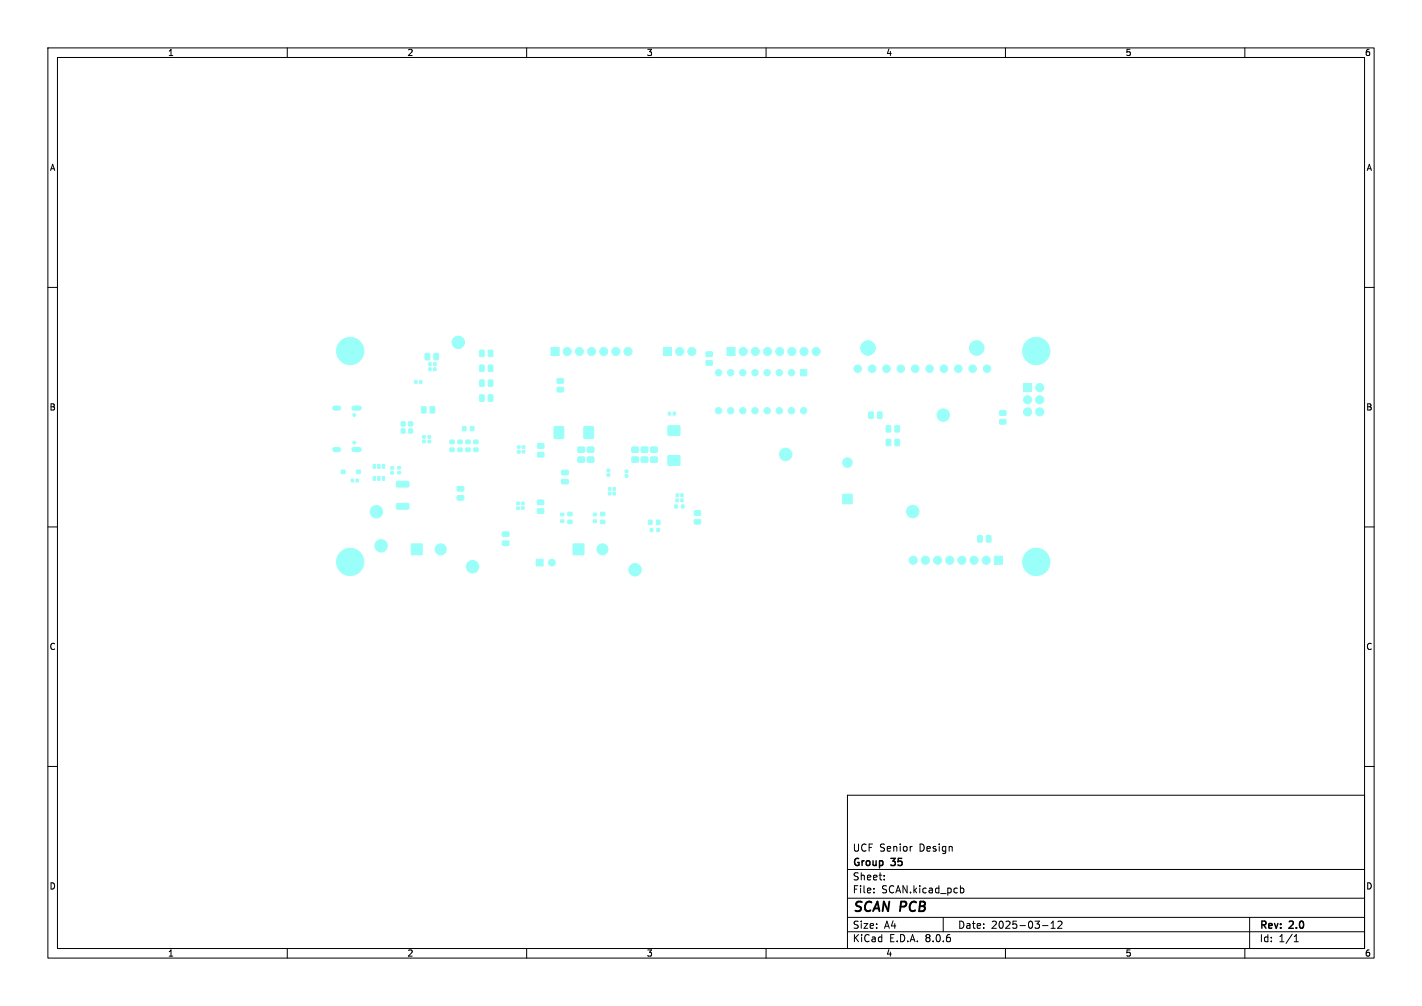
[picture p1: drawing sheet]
<svg xmlns="http://www.w3.org/2000/svg" width="297mm" height="210mm" viewBox="0 0 297 210" stroke-linecap="round" stroke-linejoin="round" font-family="sans-serif">
<defs><g id="words">
<text font-size="2.8" x="178" y="190.9">SCAN PCB</text>
<g font-size="2.1">
<text x="178" y="178">UCF Senior</text>
<text x="192" y="178">Design</text>
<text x="178" y="184">Sheet:</text>
<text x="178" y="181.2">Group</text>
<text x="186.2" y="181.2">35</text>
<text x="178" y="186.7">File:</text>
<text x="184.1" y="186.7">SCAN.kicad_pcb</text>
<text x="178" y="196.9">KiCad</text>
<text x="178" y="194.1">Size:</text>
<text x="184.7" y="194.1">A4</text>
<text x="185.7" y="196.9">E.D.A.</text>
<text x="193.3" y="196.9">8.0.6</text>
<text x="200" y="194.1">Date:</text>
<text x="207" y="194.1">2025-03-12</text>
<text x="263" y="194.3">Rev:</text>
<text x="263" y="196.9">Id:</text>
<text x="267.1" y="196.9">1/1</text>
<text x="269.4" y="194.3">2.0</text>
</g>
<g font-size="1.8">
<text x="35" y="11.9">1</text>
<text x="85" y="11.9">2</text>
<text x="135" y="11.9">3</text>
<text x="185" y="11.9">4</text>
<text x="235" y="11.9">5</text>
<text x="285" y="11.9">6</text>
<text x="10.3" y="35.9">A</text>
<text x="285.4" y="35.9">A</text>
<text x="10.3" y="85.9">B</text>
<text x="285.3" y="85.9">B</text>
<text x="10.3" y="135.9">C</text>
<text x="285.3" y="135.9">C</text>
<text x="10.3" y="185.9">D</text>
<text x="285.3" y="185.9">D</text>
<text x="35" y="199.9">1</text>
<text x="85" y="199.9">2</text>
<text x="135" y="199.9">3</text>
<text x="185" y="199.9">4</text>
<text x="235" y="199.9">5</text>
<text x="285" y="199.9">6</text>
</g>
</g></defs>
<g fill="none" stroke="#000" stroke-width=".21">
<path d="M10 10h277v190h-277zM12 12h273v186h-273zM60 10v2M110 10v2M160 10v2M210 10v2M260 10v2M10 60h2M285 60h2M10 110h2M285 110h2M10 160h2"/>
<path d="M285 160h2M177 166h108v32h-108zM190.4 176.7h.1M60 198v2M110 198v2M160 198v2M177 194.5h108M177 191.5h108M177 187.5h108M177 181.5h108M182.5 186.3v.1M182.5 185.5v.1"/>
<path d="M184.7 183.6v.1M184.7 182.8v.1M197 191.5v3M200.6 184.9v1.5M200.6 185.5l.4-.1 .3 .3-.1 .6h-.6M210 198v2M217.7 193.2h1.2M219.5 193.8h.9M219.5 192.7l.5-.4v1.5M221 192.4l.5-.1 .3 .4-.9 1.1h.9M260 198v2M261 191.5v6.5"/>
<path d="M270.3 196.6h.9M270.3 195.5l.4-.4v1.5"/>
</g>
<g fill="#9afff8" stroke="#9afff8" stroke-width=".21">
<path d="M176 103.2h2v2h-2z"/>
<path d="M151.8 72.5h1.7v1.7h-1.7z"/>
<path d="M213.8 80.1h1.7v1.7h-1.7z"/>
<path d="M85.9 113.6h2.3v2.2h-2.3z"/>
<path d="M119.7 113.6h2.3v2.2h-2.3z"/>
<path d="M112 116.7h1.4v1.5h-1.4z"/>
<path d="M115.1 72.5h1.7v1.7h-1.7z"/>
<path d="M138.6 72.5h1.7v1.7h-1.7z"/>
<path d="M167.2 77.2h1.3v1.2h-1.3z"/>
<path d="M207.7 116.1h1.7v1.7h-1.7z"/>
<path d="M88.8 73.8l.7-.1 .3 .2v1l-.2 .2h-.6l-.2-.1z"/>
<path d="M90.7 73.8l.7-.1 .2 .2v1l-.1 .2h-.7l-.2-.1z"/>
<path d="M116.4 79.1l1.2-.1 .1 .2v.7l-.2 .1h-1l-.2-.2z"/>
<path d="M116.4 80.9l1.2-.1 .1 .3v.6l-.2 .1h-1l-.2-.2z"/>
<path d="M145 106.7l1.2-.1 .2 .2v.7l-.3 .1h-1l-.1-.2z"/>
<path d="M145 108.5l1.2-.1 .2 .3v.6l-.3 .1h-1l-.1-.2z"/>
<path d="M135.8 110.3h.5v.6h-.5z"/>
<path d="M137.2 110.3h.5v.6h-.5z"/>
<path d="M79.8 99.5h.5v.8h-.5z"/>
<path d="M78.9 99.5h.5v.8h-.5z"/>
<path d="M77.9 99.5h.5v.8h-.5z"/>
<path d="M77.9 97h.5v.8h-.5z"/>
<path d="M78.9 97h.5v.8h-.5z"/>
<path d="M79.8 97h.5v.8h-.5z"/>
<path d="M89.9 84.9l.7-.1 .2 .2v1l-.1 .2-.6 .1-.3-.2z"/>
<path d="M88.1 84.9l.7-.1 .2 .2v1l-.1 .2-.7 .1-.2-.2z"/>
<path d="M185.1 91.7h.7l.3 .1v1l-.2 .3h-.6l-.2-.2z"/>
<path d="M187 91.7h.7l.2 .1v1l-.1 .3h-.7l-.2-.2z"/>
<path d="M95.7 93.5h.8v.7h-.8z"/>
<path d="M95.7 91.9h.8v.7h-.8z"/>
<path d="M83.1 98.4h.6v.5h-.6z"/>
<path d="M83.1 97.4h.6v.5h-.6z"/>
<path d="M142.2 103.1h.5v.5h-.5z"/>
<path d="M141.2 103.1h.5v.5h-.5z"/>
<path d="M122.7 95.4h1.3v1.1h-1.3z"/>
<path d="M122.7 93.4h1.3v1h-1.3z"/>
<path d="M132 95.4h1.3v1.1h-1.3z"/>
<path d="M132 93.4h1.3v1h-1.3z"/>
<path d="M147.5 73.5l1.2-.1 .1 .3v.6l-.2 .1h-1l-.2-.2z"/>
<path d="M147.5 75.3h1.2l.1 .2v.6l-.2 .2h-1l-.2-.3z"/>
<path d="M123.9 108.5h.7v.5h-.7z"/>
<path d="M123.9 107.1h.7v.5h-.7z"/>
<path d="M94 91.9h.8v.7h-.8z"/>
<path d="M94 93.5h.8v.7h-.8z"/>
<path d="M105 111.1l1.2-.1 .1 .3v.6l-.2 .1h-1.1l-.1-.2z"/>
<path d="M105 113l1.2-.1 .1 .3v.6l-.2 .1h-1.1l-.1-.2z"/>
<path d="M185.1 88.9l.7-.1 .3 .2v1l-.2 .2h-.6l-.2-.1z"/>
<path d="M187 88.9l.7-.1 .2 .2v1l-.1 .2h-.7l-.2-.1z"/>
<path d="M108.1 93.1h.5v.5h-.5z"/>
<path d="M108.1 94.1h.5v.5h-.5z"/>
<path d="M107.9 104.8h.6v.5h-.6z"/>
<path d="M107.9 105.9h.6v.4h-.6z"/>
<path d="M97.3 91.9h.8v.7h-.8z"/>
<path d="M97.3 93.5h.8v.7h-.8z"/>
<path d="M127.1 102.8h.5v.5h-.5z"/>
<path d="M128.1 102.8h.4v.5h-.4z"/>
<path d="M83.8 88.1h.8v.8h-.8z"/>
<path d="M85.4 88.1h.7v.8h-.7z"/>
<path d="M206.1 111.9l.7-.1 .2 .1v1l-.1 .3h-.7l-.2-.2z"/>
<path d="M204.2 111.9l.7-.1 .3 .1v1l-.2 .3h-.6l-.2-.2z"/>
<path d="M120.7 95.4h1.3v1.1h-1.3z"/>
<path d="M120.7 93.4h1.3v1h-1.3z"/>
<path d="M135.5 108.6h.7v.9h-.7z"/>
<path d="M137.1 108.6h.7v.9h-.7z"/>
<path d="M100.2 73.1h.7l.2 .1v1l-.1 .3h-.6l-.3-.2z"/>
<path d="M102 73.1h.7l.3 .1v1l-.2 .3h-.6l-.2-.2z"/>
<path d="M100.2 82.5l.7-.1 .2 .1v1l-.1 .3h-.6l-.3-.2z"/>
<path d="M102 82.5l.7-.1 .3 .1v1l-.2 .3h-.6l-.2-.2z"/>
<path d="M139.6 95.2h2.4v1.9h-2.4z"/>
<path d="M139.6 88.9h2.4v2h-2.4z"/>
<path d="M135.9 95.4h1.3v1.1h-1.3z"/>
<path d="M135.9 93.4h1.3v1h-1.3z"/>
<path d="M134 95.4h1.3v1.1h-1.3z"/>
<path d="M134 93.4h1.3v1h-1.3z"/>
<path d="M117.3 98.2h1.3l.1 .2v.6l-.2 .1h-1.1l-.1-.2z"/>
<path d="M117.3 100.1h1.3l.1 .2v.6l-.2 .1h-1.1l-.1-.2z"/>
<path d="M74.4 100h.4v.6h-.4z"/>
<path d="M73.4 100h.4v.6h-.4z"/>
<path d="M117.1 108.5h.6v.5h-.6z"/>
<path d="M117.1 107.1h.6v.5h-.6z"/>
<path d="M95.5 101.6l1.2-.1 .2 .3v.6l-.3 .1h-1l-.2-.2z"/>
<path d="M95.5 103.5l1.2-.1 .2 .3v.6l-.3 .1h-1l-.2-.2z"/>
<path d="M108.9 104.8h.6v.5h-.6z"/>
<path d="M108.9 105.8h.6v.5h-.6z"/>
<path d="M99 93.5h.8v.7h-.8z"/>
<path d="M99 91.9h.8v.7h-.8z"/>
<path d="M89.4 91.9h.5v.5h-.5z"/>
<path d="M89.4 91h.5v.4h-.5z"/>
<path d="M127.1 101.8h.5v.5h-.5z"/>
<path d="M128.1 101.8h.4v.5h-.4z"/>
<path d="M141.2 104.2h.4v.5h-.4z"/>
<path d="M142.2 104.2h.5v.5h-.5z"/>
<path d="M130.6 99.1h.5v.5h-.5z"/>
<path d="M130.6 98.1h.5v.5h-.5z"/>
<path d="M115.8 89.1h1.9v2.4h-1.9z"/>
<path d="M122 89.1h1.9v2.4h-1.9z"/>
<path d="M100.2 79.4l.7-.1 .2 .1v1l-.1 .3h-.6l-.3-.2z"/>
<path d="M102 79.4l.7-.1 .3 .1v1l-.2 .3h-.6l-.2-.2z"/>
<path d="M100.2 76.2h.7l.2 .1v1l-.1 .3h-.6l-.3-.2z"/>
<path d="M102 76.2h.7l.3 .1v1l-.2 .3h-.6l-.2-.2z"/>
<path d="M89.6 76.8h.4v.6h-.4z"/>
<path d="M90.6 76.8h.5v.6h-.5z"/>
<path d="M98.3 89.1h.7v.8h-.7z"/>
<path d="M96.6 89.1h.7v.8h-.7z"/>
<path d="M83.8 89.6h.8v.8h-.8z"/>
<path d="M85.4 89.6h.7v.8h-.7z"/>
<path d="M208.8 85.8l1.2-.1 .1 .3v.6l-.2 .1h-1l-.2-.2z"/>
<path d="M208.8 87.6l1.2-.1 .1 .3v.6l-.2 .2-1-.1-.2-.2z"/>
<path d="M126.8 98.9h.5v.5h-.5z"/>
<path d="M126.8 98h.5v.4h-.5z"/>
<path d="M118.6 107h.9v.6h-.9z"/>
<path d="M118.6 108.6h.9v.7h-.9z"/>
<path d="M81.6 97.5h.6v.4h-.6z"/>
<path d="M81.6 98.5h.6v.4h-.6z"/>
<path d="M90.6 75.7h.5v.6h-.5z"/>
<path d="M89.6 75.7h.4v.6h-.4z"/>
<path d="M86.6 79.4h.5v.6h-.5z"/>
<path d="M87.6 79.4h.5v.6h-.5z"/>
<path d="M140.9 105.4h.5v.6h-.5z"/>
<path d="M142.3 105.4h.5v.6h-.5z"/>
<path d="M112.3 106.3l1.1-.1 .2 .2v.7l-.3 .1h-1l-.1-.2z"/>
<path d="M112.3 104.4h1.1l.2 .2v.6l-.3 .2h-1l-.1-.3z"/>
<path d="M112.3 92.7l1.2-.1 .1 .2v.7l-.2 .1h-1l-.2-.2z"/>
<path d="M112.3 94.5l1.2-.1 .1 .3v.6l-.2 .1h-1l-.2-.2z"/>
<path d="M88.3 91.9h.5v.5h-.5z"/>
<path d="M88.3 91h.5v.4h-.5z"/>
<path d="M183.3 86h.7l.2 .1 .1 1-.2 .3h-.6l-.3-.2z"/>
<path d="M181.5 86h.7l.2 .1v1l-.1 .3h-.6l-.3-.2z"/>
<path d="M109.1 93.1h.5v.5h-.5z"/>
<path d="M109.1 94.1h.5v.4h-.5z"/>
<path d="M82.8 105.2l2.5-.1 .1 .2v.9l-.2 .1h-2.3l-.1-.2z"/>
<path d="M82.8 100.5h2.5l.1 .2v.8l-.2 .2h-2.3l-.1-.3z"/>
<path d="M74.4 98.1h.9v.8h-.9z"/>
<path d="M71.3 98.1h.8v.8h-.8z"/>
<path d="M140.6 86.1h.5v.5h-.5z"/>
<path d="M139.6 86.1h.4v.5h-.4z"/>
<path d="M125.5 107h.8v.6h-.8z"/>
<path d="M125.5 108.6h.8v.7h-.8z"/>
<circle cx="204" cy="72.6" r="1.52"/>
<circle cx="181.3" cy="72.6" r="1.52"/>
<circle cx="206.1" cy="77" r=".79"/>
<circle cx="203.1" cy="77" r=".79"/>
<circle cx="200.1" cy="77" r=".79"/>
<circle cx="197.1" cy="77" r=".79"/>
<circle cx="194.1" cy="77" r=".79"/>
<circle cx="191.1" cy="77" r=".79"/>
<circle cx="188.1" cy="77" r=".79"/>
<circle cx="185.1" cy="77" r=".79"/>
<circle cx="182.1" cy="77" r=".79"/>
<circle cx="179.1" cy="77" r=".79"/>
<circle cx="177" cy="96.6" r="1"/>
<circle cx="164.1" cy="94.9" r="1.3"/>
<circle cx="79.6" cy="113.9" r="1.3"/>
<circle cx="155.2" cy="73.4" r=".85"/>
<circle cx="157.8" cy="73.4" r=".85"/>
<circle cx="160.3" cy="73.4" r=".85"/>
<circle cx="162.8" cy="73.4" r=".85"/>
<circle cx="165.4" cy="73.4" r=".85"/>
<circle cx="167.9" cy="73.4" r=".85"/>
<circle cx="170.5" cy="73.4" r=".85"/>
<circle cx="217.2" cy="80.9" r=".85"/>
<circle cx="214.6" cy="83.4" r=".85"/>
<circle cx="217.2" cy="83.4" r=".85"/>
<circle cx="214.6" cy="86" r=".85"/>
<circle cx="217.2" cy="86" r=".85"/>
<circle cx="98.7" cy="118.3" r="1.3"/>
<circle cx="78.6" cy="106.8" r="1.3"/>
<circle cx="92" cy="114.7" r="1.15"/>
<circle cx="125.8" cy="114.7" r="1.15"/>
<circle cx="74" cy="86.6" r=".3"/>
<circle cx="74" cy="92.4" r=".3"/>
<circle cx="190.6" cy="106.8" r="1.3"/>
<circle cx="95.7" cy="71.5" r="1.3"/>
<circle cx="216.4" cy="73.3" r="2.85"/>
<circle cx="73.1" cy="117.3" r="2.85"/>
<circle cx="132.6" cy="118.9" r="1.3"/>
<circle cx="115.3" cy="117.4" r=".71"/>
<circle cx="197" cy="86.7" r="1.3"/>
<circle cx="216.4" cy="117.3" r="2.85"/>
<circle cx="118.5" cy="73.4" r=".85"/>
<circle cx="121" cy="73.4" r=".85"/>
<circle cx="123.5" cy="73.4" r=".85"/>
<circle cx="126.1" cy="73.4" r=".85"/>
<circle cx="128.6" cy="73.4" r=".85"/>
<circle cx="131.2" cy="73.4" r=".85"/>
<circle cx="141.9" cy="73.4" r=".85"/>
<circle cx="144.5" cy="73.4" r=".85"/>
<circle cx="165.3" cy="77.8" r=".67"/>
<circle cx="162.8" cy="77.8" r=".67"/>
<circle cx="160.2" cy="77.8" r=".67"/>
<circle cx="157.7" cy="77.8" r=".67"/>
<circle cx="155.1" cy="77.8" r=".67"/>
<circle cx="152.6" cy="77.8" r=".67"/>
<circle cx="150.1" cy="77.8" r=".67"/>
<circle cx="150.1" cy="85.7" r=".67"/>
<circle cx="152.6" cy="85.7" r=".67"/>
<circle cx="155.1" cy="85.7" r=".67"/>
<circle cx="157.7" cy="85.7" r=".67"/>
<circle cx="160.2" cy="85.7" r=".67"/>
<circle cx="162.8" cy="85.7" r=".67"/>
<circle cx="165.3" cy="85.7" r=".67"/>
<circle cx="167.8" cy="85.7" r=".67"/>
<circle cx="73.1" cy="73.3" r="2.85"/>
<circle cx="206" cy="117" r=".85"/>
<circle cx="203.4" cy="117" r=".85"/>
<circle cx="200.9" cy="117" r=".85"/>
<circle cx="198.4" cy="117" r=".85"/>
<circle cx="195.8" cy="117" r=".85"/>
<circle cx="193.3" cy="117" r=".85"/>
<circle cx="190.7" cy="117" r=".85"/>
</g>
<path d="M69.9 85.2h.8M69.9 93.8h.8M73.9 85.2h1.1M73.9 93.8h1.1" fill="none" stroke="#9afff8" stroke-width="1.1"/>
<use href="#words"/>
</svg>
